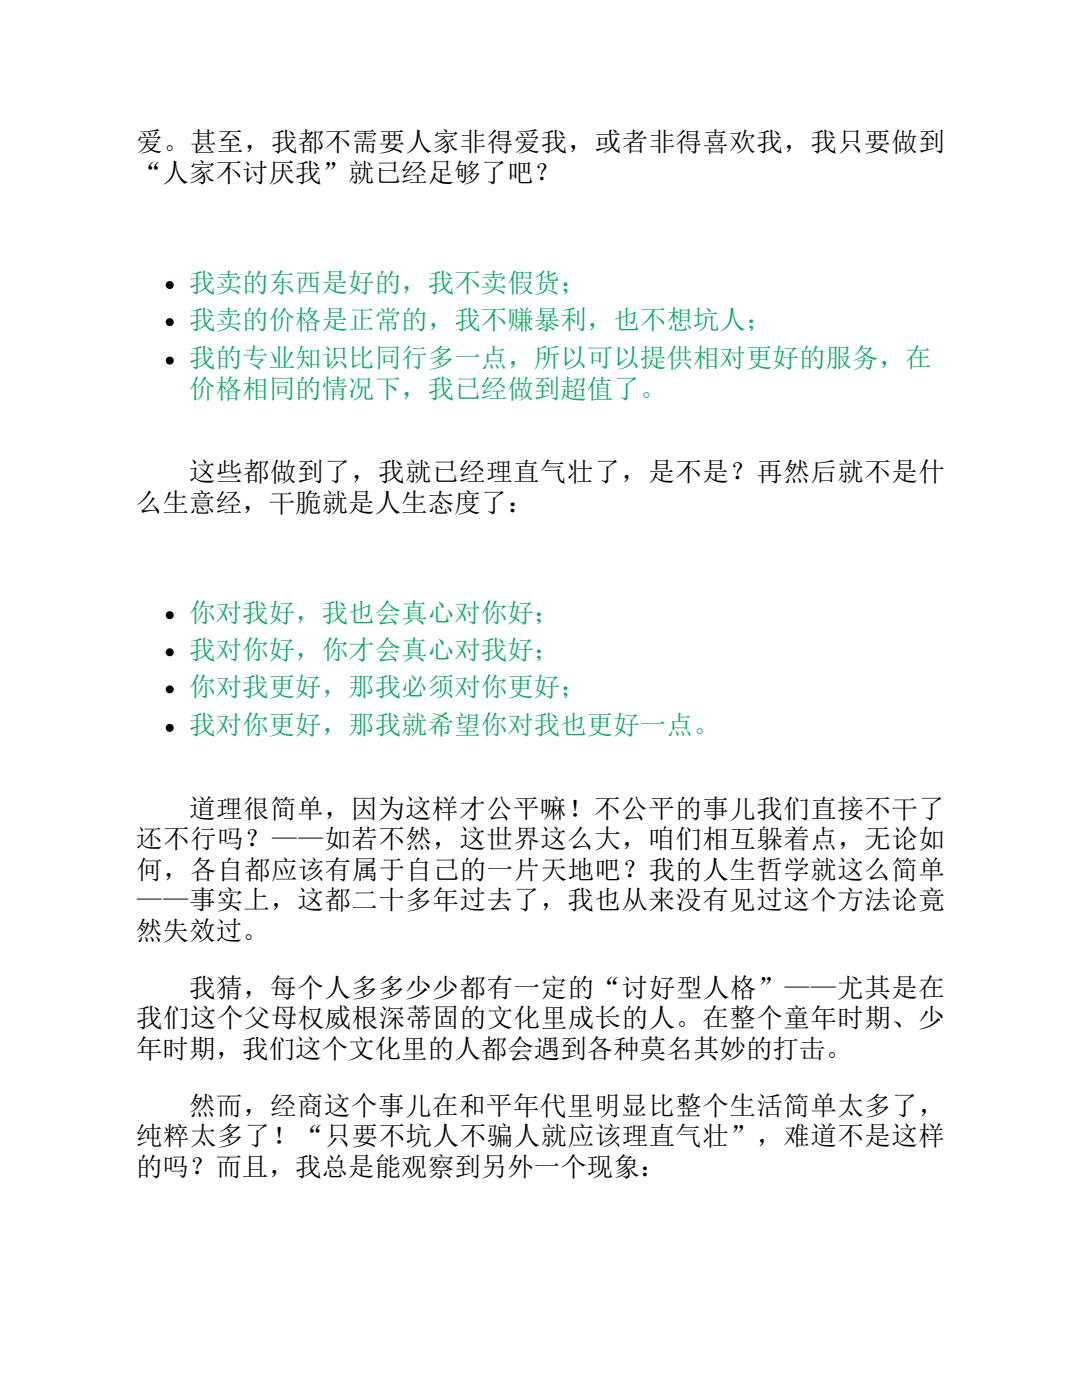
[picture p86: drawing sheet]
<svg xmlns="http://www.w3.org/2000/svg" width="216mm" height="279mm" viewBox="0 0 216 279" stroke-linecap="round" stroke-linejoin="round" font-family="sans-serif">
<defs><g id="words">
<g font-size="5.3">
<text x="27.2" y="30.2">爱。甚至，我都不需要人家非得爱我，或者非得喜欢我，我只要做到</text>
<text x="27.2" y="36.2">“人家不讨厌我”就已经足够了吧？</text>
<text x="37.7" y="96">这些都做到了，我就已经理直气壮了，是不是？再然后就不是什</text>
<text x="27.2" y="102.1">么生意经，干脆就是人生态度了：</text>
<text x="37.7" y="163.2">道理很简单，因为这样才公平嘛！不公平的事儿我们直接不干了</text>
<text x="27.2" y="169.3">还不行吗？——如若不然，这世界这么大，咱们相互躲着点，无论如</text>
<text x="27.2" y="175.4">何，各自都应该有属于自己的一片天地吧？我的人生哲学就这么简单</text>
<text x="27.2" y="181.5">——事实上，这都二十多年过去了，我也从来没有见过这个方法论竟</text>
<text x="27.2" y="187.6">然失效过。</text>
<text x="37.7" y="199">我猜，每个人多多少少都有一定的“讨好型人格”——尤其是在</text>
<text x="27.2" y="205.1">我们这个父母权威根深蒂固的文化里成长的人。在整个童年时期、少</text>
<text x="27.2" y="211.1">年时期，我们这个文化里的人都会遇到各种莫名其妙的打击。</text>
<text x="37.7" y="222.5">然而，经商这个事儿在和平年代里明显比整个生活简单太多了，</text>
<text x="27.2" y="228.6">纯粹太多了！“只要不坑人不骗人就应该理直气壮”，难道不是这样</text>
<text x="27.2" y="234.7">的吗？而且，我总是能观察到另外一个现象：</text>
</g>
<g font-size="5.3" fill="#0aa85e">
<text x="37.7" y="58.2">我卖的东西是好的，我不卖假货；</text>
<text x="37.7" y="65.6">我卖的价格是正常的，我不赚暴利，也不想坑人；</text>
<text x="37.7" y="73.3">我的专业知识比同行多一点，所以可以提供相对更好的服务，在</text>
<text x="37.7" y="79.4">价格相同的情况下，我已经做到超值了。</text>
<text x="37.7" y="124.1">你对我好，我也会真心对你好；</text>
<text x="37.7" y="131.5">我对你好，你才会真心对我好；</text>
<text x="37.7" y="138.9">你对我更好，那我必须对你更好；</text>
<text x="37.7" y="146.6">我对你更好，那我就希望你对我也更好一点。</text>
</g>
</g></defs>
<g fill="#000">
<circle cx="33.9" cy="56.9" r=".79"/>
<circle cx="33.9" cy="72" r=".79"/>
<circle cx="33.9" cy="64.3" r=".79"/>
<circle cx="33.9" cy="122.8" r=".79"/>
<circle cx="33.9" cy="137.6" r=".79"/>
<circle cx="33.9" cy="130.2" r=".79"/>
<circle cx="33.9" cy="145.3" r=".79"/>
</g>
<use href="#words"/>
</svg>
